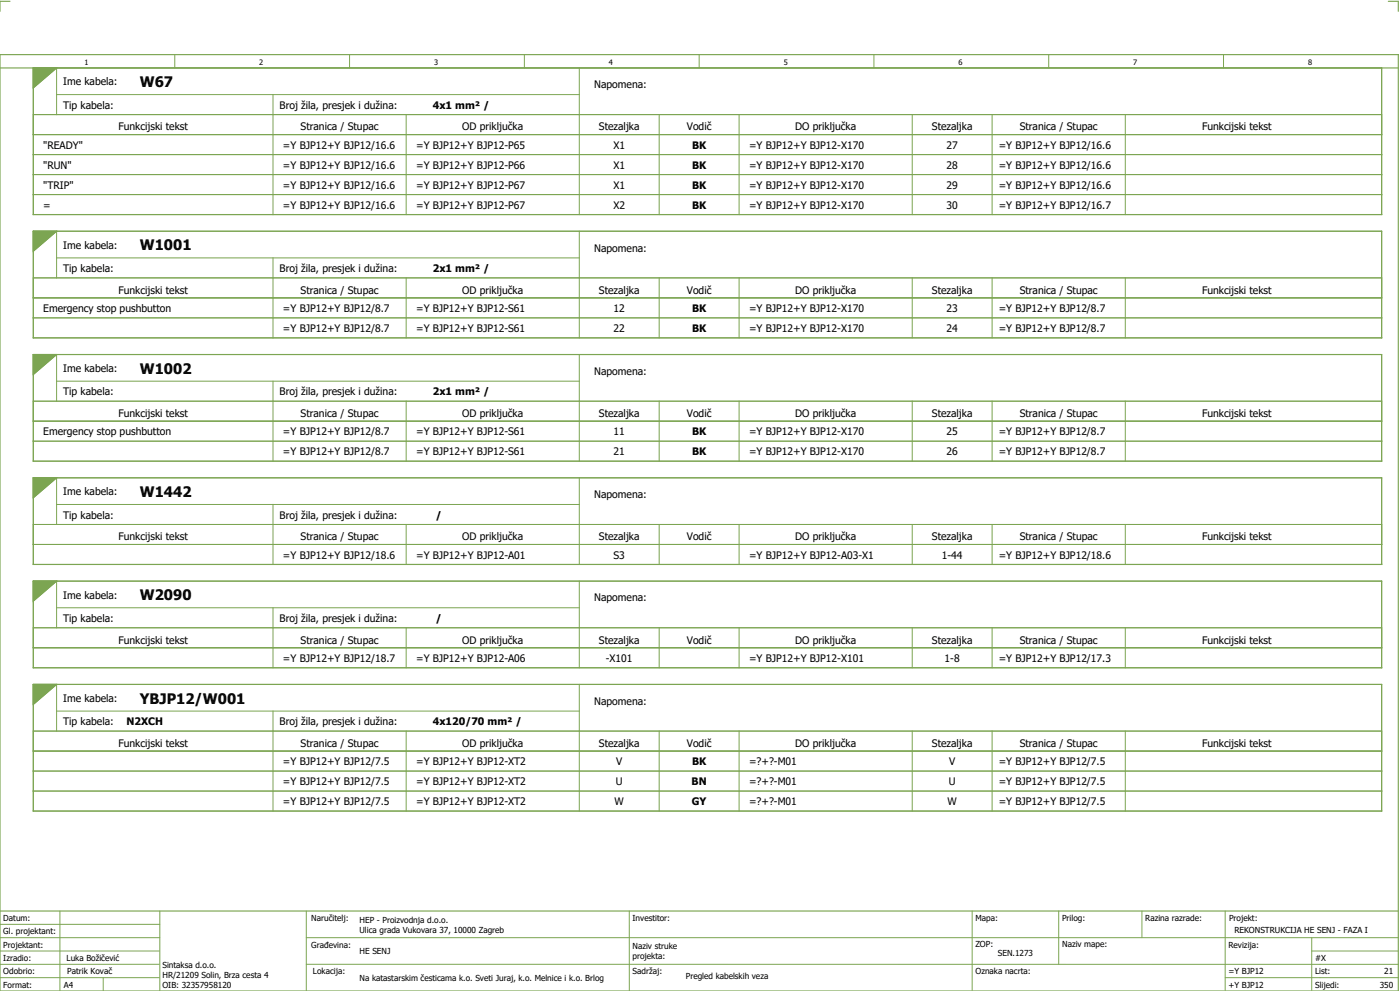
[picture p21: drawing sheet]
<svg xmlns="http://www.w3.org/2000/svg" width="421mm" height="297mm" viewBox="0 0 421 297" stroke-linecap="round" stroke-linejoin="round" font-family="sans-serif">
<defs><g id="words">
<g font-size="4.3">
<text x="42" y="26.1">W67</text>
<text x="42" y="75.1">W1001</text>
<text x="42" y="112.1">W1002</text>
<text x="42" y="149.1">W1442</text>
<text x="42" y="180.1">W2090</text>
<text x="42" y="211.1">YBJP12/W001</text>
</g>
<g font-size="3.1">
<text x="19" y="25.6">Ime kabela:</text>
<text x="178.5" y="26.5">Napomena:</text>
<text x="19" y="32.6">Tip kabela:</text>
<text x="84" y="32.6">Broj žila, presjek i dužina:</text>
<text x="130" y="32.6">4x1 mm² /</text>
<text x="35.6" y="39.1">Funkcijski tekst</text>
<text x="90.3" y="39.1">Stranica / Stupac</text>
<text x="138.9" y="39.1">OD priključka</text>
<text x="179.9" y="39.1">Stezaljka</text>
<text x="206.3" y="39.1">Vodič</text>
<text x="238.9" y="39.1">DO priključka</text>
<text x="279.9" y="39.1">Stezaljka</text>
<text x="306.3" y="39.1">Stranica / Stupac</text>
<text x="361.1" y="39.1">Funkcijski tekst</text>
<text x="13" y="44.6">&quot;READY&quot;</text>
<text x="85" y="44.6">=Y BJP12+Y BJP12/16.6</text>
<text x="125" y="44.6">=Y BJP12+Y BJP12-P65</text>
<text x="184.3" y="44.6">X1</text>
<text x="207.9" y="44.6">BK</text>
<text x="225" y="44.6">=Y BJP12+Y BJP12-X170</text>
<text x="284.3" y="44.6">27</text>
<text x="300" y="44.6">=Y BJP12+Y BJP12/16.6</text>
<text x="13" y="50.6">&quot;RUN&quot;</text>
<text x="85" y="50.6">=Y BJP12+Y BJP12/16.6</text>
<text x="125" y="50.6">=Y BJP12+Y BJP12-P66</text>
<text x="184.3" y="50.6">X1</text>
<text x="207.9" y="50.6">BK</text>
<text x="225" y="50.6">=Y BJP12+Y BJP12-X170</text>
<text x="284.3" y="50.6">28</text>
<text x="300" y="50.6">=Y BJP12+Y BJP12/16.6</text>
<text x="13" y="56.6">&quot;TRIP&quot;</text>
<text x="85" y="56.6">=Y BJP12+Y BJP12/16.6</text>
<text x="125" y="56.6">=Y BJP12+Y BJP12-P67</text>
<text x="184.3" y="56.6">X1</text>
<text x="207.9" y="56.6">BK</text>
<text x="225" y="56.6">=Y BJP12+Y BJP12-X170</text>
<text x="284.3" y="56.6">29</text>
<text x="300" y="56.6">=Y BJP12+Y BJP12/16.6</text>
<text x="13" y="62.6">=</text>
<text x="85" y="62.6">=Y BJP12+Y BJP12/16.6</text>
<text x="125" y="62.6">=Y BJP12+Y BJP12-P67</text>
<text x="184.3" y="62.6">X2</text>
<text x="207.9" y="62.6">BK</text>
<text x="225" y="62.6">=Y BJP12+Y BJP12-X170</text>
<text x="284.3" y="62.6">30</text>
<text x="300" y="62.6">=Y BJP12+Y BJP12/16.7</text>
<text x="19" y="74.6">Ime kabela:</text>
<text x="178.5" y="75.5">Napomena:</text>
<text x="19" y="81.6">Tip kabela:</text>
<text x="84" y="81.6">Broj žila, presjek i dužina:</text>
<text x="130" y="81.6">2x1 mm² /</text>
<text x="35.6" y="88.1">Funkcijski tekst</text>
<text x="90.3" y="88.1">Stranica / Stupac</text>
<text x="138.9" y="88.1">OD priključka</text>
<text x="179.9" y="88.1">Stezaljka</text>
<text x="206.3" y="88.1">Vodič</text>
<text x="238.9" y="88.1">DO priključka</text>
<text x="279.9" y="88.1">Stezaljka</text>
<text x="306.3" y="88.1">Stranica / Stupac</text>
<text x="361.1" y="88.1">Funkcijski tekst</text>
<text x="13" y="93.6">Emergency stop pushbutton</text>
<text x="85" y="93.6">=Y BJP12+Y BJP12/8.7</text>
<text x="125" y="93.6">=Y BJP12+Y BJP12-S61</text>
<text x="184.3" y="93.6">12</text>
<text x="207.9" y="93.6">BK</text>
<text x="225" y="93.6">=Y BJP12+Y BJP12-X170</text>
<text x="284.3" y="93.6">23</text>
<text x="300" y="93.6">=Y BJP12+Y BJP12/8.7</text>
<text x="85" y="99.6">=Y BJP12+Y BJP12/8.7</text>
<text x="125" y="99.6">=Y BJP12+Y BJP12-S61</text>
<text x="184.3" y="99.6">22</text>
<text x="207.9" y="99.6">BK</text>
<text x="225" y="99.6">=Y BJP12+Y BJP12-X170</text>
<text x="284.3" y="99.6">24</text>
<text x="300" y="99.6">=Y BJP12+Y BJP12/8.7</text>
<text x="19" y="111.6">Ime kabela:</text>
<text x="178.5" y="112.5">Napomena:</text>
<text x="19" y="118.6">Tip kabela:</text>
<text x="84" y="118.6">Broj žila, presjek i dužina:</text>
<text x="130" y="118.6">2x1 mm² /</text>
<text x="35.6" y="125.1">Funkcijski tekst</text>
<text x="90.3" y="125.1">Stranica / Stupac</text>
<text x="138.9" y="125.1">OD priključka</text>
<text x="179.9" y="125.1">Stezaljka</text>
<text x="206.3" y="125.1">Vodič</text>
<text x="238.9" y="125.1">DO priključka</text>
<text x="279.9" y="125.1">Stezaljka</text>
<text x="306.3" y="125.1">Stranica / Stupac</text>
<text x="361.1" y="125.1">Funkcijski tekst</text>
<text x="13" y="130.6">Emergency stop pushbutton</text>
<text x="85" y="130.6">=Y BJP12+Y BJP12/8.7</text>
<text x="125" y="130.6">=Y BJP12+Y BJP12-S61</text>
<text x="184.3" y="130.6">11</text>
<text x="207.9" y="130.6">BK</text>
<text x="225" y="130.6">=Y BJP12+Y BJP12-X170</text>
<text x="284.3" y="130.6">25</text>
<text x="300" y="130.6">=Y BJP12+Y BJP12/8.7</text>
<text x="85" y="136.6">=Y BJP12+Y BJP12/8.7</text>
<text x="125" y="136.6">=Y BJP12+Y BJP12-S61</text>
<text x="184.3" y="136.6">21</text>
<text x="207.9" y="136.6">BK</text>
<text x="225" y="136.6">=Y BJP12+Y BJP12-X170</text>
<text x="284.3" y="136.6">26</text>
<text x="300" y="136.6">=Y BJP12+Y BJP12/8.7</text>
<text x="19" y="148.6">Ime kabela:</text>
<text x="178.5" y="149.5">Napomena:</text>
<text x="19" y="155.6">Tip kabela:</text>
<text x="84" y="155.6">Broj žila, presjek i dužina:</text>
<text x="130.9" y="155.6">/</text>
<text x="35.6" y="162.1">Funkcijski tekst</text>
<text x="85" y="167.6">=Y BJP12+Y BJP12/18.6</text>
<text x="90.3" y="162.1">Stranica / Stupac</text>
<text x="125" y="167.6">=Y BJP12+Y BJP12-A01</text>
<text x="138.9" y="162.1">OD priključka</text>
<text x="179.9" y="162.1">Stezaljka</text>
<text x="184.3" y="167.6">S3</text>
<text x="206.3" y="162.1">Vodič</text>
<text x="225" y="167.6">=Y BJP12+Y BJP12-A03-X1</text>
<text x="238.9" y="162.1">DO priključka</text>
<text x="279.9" y="162.1">Stezaljka</text>
<text x="282.9" y="167.6">1-44</text>
<text x="300" y="167.6">=Y BJP12+Y BJP12/18.6</text>
<text x="306.3" y="162.1">Stranica / Stupac</text>
<text x="361.1" y="162.1">Funkcijski tekst</text>
<text x="19" y="179.6">Ime kabela:</text>
<text x="178.5" y="180.5">Napomena:</text>
<text x="19" y="186.6">Tip kabela:</text>
<text x="84" y="186.6">Broj žila, presjek i dužina:</text>
<text x="130.9" y="186.6">/</text>
<text x="35.6" y="193.1">Funkcijski tekst</text>
<text x="90.3" y="193.1">Stranica / Stupac</text>
<text x="138.9" y="193.1">OD priključka</text>
<text x="179.9" y="193.1">Stezaljka</text>
<text x="206.3" y="193.1">Vodič</text>
<text x="238.9" y="193.1">DO priključka</text>
<text x="279.9" y="193.1">Stezaljka</text>
<text x="306.3" y="193.1">Stranica / Stupac</text>
<text x="361.1" y="193.1">Funkcijski tekst</text>
<text x="85" y="198.6">=Y BJP12+Y BJP12/18.7</text>
<text x="125" y="198.6">=Y BJP12+Y BJP12-A06</text>
<text x="182" y="198.6">-X101</text>
<text x="225" y="198.6">=Y BJP12+Y BJP12-X101</text>
<text x="283.7" y="198.6">1-8</text>
<text x="300" y="198.6">=Y BJP12+Y BJP12/17.3</text>
<text x="19" y="210.6">Ime kabela:</text>
<text x="178.5" y="211.5">Napomena:</text>
<text x="19" y="217.6">Tip kabela:</text>
<text x="38" y="217.6">N2XCH</text>
<text x="84" y="217.6">Broj žila, presjek i dužina:</text>
<text x="130" y="217.6">4x120/70 mm² /</text>
<text x="35.6" y="224.1">Funkcijski tekst</text>
<text x="90.3" y="224.1">Stranica / Stupac</text>
<text x="138.9" y="224.1">OD priključka</text>
<text x="179.9" y="224.1">Stezaljka</text>
<text x="206.3" y="224.1">Vodič</text>
<text x="238.9" y="224.1">DO priključka</text>
<text x="279.9" y="224.1">Stezaljka</text>
<text x="306.3" y="224.1">Stranica / Stupac</text>
<text x="361.1" y="224.1">Funkcijski tekst</text>
<text x="85" y="229.6">=Y BJP12+Y BJP12/7.5</text>
<text x="125" y="229.6">=Y BJP12+Y BJP12-XT2</text>
<text x="185.1" y="229.6">V</text>
<text x="207.9" y="229.6">BK</text>
<text x="225" y="229.6">=?+?-M01</text>
<text x="285.1" y="229.6">V</text>
<text x="300" y="229.6">=Y BJP12+Y BJP12/7.5</text>
<text x="85" y="235.6">=Y BJP12+Y BJP12/7.5</text>
<text x="125" y="235.6">=Y BJP12+Y BJP12-XT2</text>
<text x="185" y="235.6">U</text>
<text x="207.7" y="235.6">BN</text>
<text x="225" y="235.6">=?+?-M01</text>
<text x="285" y="235.6">U</text>
<text x="300" y="235.6">=Y BJP12+Y BJP12/7.5</text>
<text x="85" y="241.6">=Y BJP12+Y BJP12/7.5</text>
<text x="125" y="241.6">=Y BJP12+Y BJP12-XT2</text>
<text x="184.6" y="241.6">W</text>
<text x="207.8" y="241.6">GY</text>
<text x="225" y="241.6">=?+?-M01</text>
<text x="284.6" y="241.6">W</text>
<text x="300" y="241.6">=Y BJP12+Y BJP12/7.5</text>
</g>
<g font-size="2.5">
<text x="1" y="276.4">Datum:</text>
<text x="1" y="280.4">Gl. projektant:</text>
<text x="93.5" y="276.4">Naručitelj:</text>
<text x="108" y="276.9">HEP - Proizvodnja d.o.o.</text>
<text x="108" y="279.9">Ulica grada Vukovara 37, 10000 Zagreb</text>
<text x="190" y="276.4">Investitor:</text>
<text x="293" y="276.4">Mapa:</text>
<text x="319" y="276.4">Prilog:</text>
<text x="344" y="276.4">Razina razrade:</text>
<text x="369.2" y="276.3">Projekt:</text>
<text x="370.8" y="279.9">REKONSTRUKCIJA HE SENJ - FAZA I</text>
<text x="1" y="284.4">Projektant:</text>
<text x="93.5" y="284.4">Građevina:</text>
<text x="108" y="286.4">HE SENJ</text>
<text x="190" y="284.9">Naziv struke</text>
<text x="190" y="287.9">projekta:</text>
<text x="293" y="284.3">ZOP:</text>
<text x="299.7" y="286.9">SEN.1273</text>
<text x="319" y="284.3">Naziv mape:</text>
<text x="369" y="284.4">Revizija:</text>
<text x="1" y="288.4">Izradio:</text>
<text x="1" y="292.4">Odobrio:</text>
<text x="20" y="288.4">Luka Božičević</text>
<text x="20.2" y="292.3">Patrik Kovač</text>
<text x="48.8" y="290.4">Sintaksa d.o.o.</text>
<text x="48.8" y="293.4">HR/21209 Solin, Brza cesta 4</text>
<text x="94" y="292.4">Lokacija:</text>
<text x="190" y="292.4">Sadržaj:</text>
<text x="206" y="293.9">Pregled kabelskih veza</text>
<text x="293" y="292.4">Oznaka nacrta:</text>
<text x="369" y="292.4">=Y BJP12</text>
<text x="395" y="292.4">List:</text>
<text x="395" y="288.4">#X</text>
<text x="415.8" y="292.4">21</text>
<text x="1" y="296.4">Format:</text>
<text x="19.2" y="296.4">A4</text>
<text x="48.8" y="296.4">OIB: 32357958120</text>
<text x="108" y="294.4">Na katastarskim česticama k.o. Sveti Juraj, k.o. Melnice i k.o. Brlog</text>
<text x="369" y="296.4">+Y BJP12</text>
<text x="395" y="296.4">Slijedi:</text>
<text x="414.4" y="296.4">350</text>
</g>
<g font-size="2.2">
<text x="25.4" y="19.4">1</text>
<text x="77.9" y="19.4">2</text>
<text x="130.4" y="19.4">3</text>
<text x="182.9" y="19.4">4</text>
<text x="235.4" y="19.4">5</text>
<text x="287.9" y="19.4">6</text>
<text x="340.4" y="19.4">7</text>
<text x="392.9" y="19.4">8</text>
</g>
</g></defs>
<g fill="none" stroke="#7ca552" stroke-width=".35">
<path d="M0 16.4h420v281h-420zM3 .4h-3v3M417 .4h3v3M0 20.4h420M10 20.4v44h405v-44M17 20.4l-7 6M10 69.4h405v32h-405zM17 69.4l-7 6M10 106.4h405v32h-405zM17 106.4l-7 6M10 143.4h405v26h-405zM17 143.4l-7 6"/>
<path d="M10 174.4h405v26h-405zM17 174.4l-7 6M10 205.4h405v38h-405zM17 205.4l-7 6M0 273.4h420"/>
</g>
<g fill="none" stroke="#7ca552" stroke-width=".3">
<path d="M52.5 16.4v4M105 16.4v4M157.5 16.4v4M210 16.4v4M262.5 16.4v4M315 16.4v4M367.5 16.4v4M10 34.4h405M10 20.4h405v44h-405zM17 28.4h157M17 20.4v14M82 28.4v12"/>
<path d="M122 34.4v6M174 20.4v20M198 34.4v6M222 34.4v6M274 34.4v6M298 34.4v6M338 34.4v6M10 40.4h405M10 46.4h405M10 52.4h405M10 58.4h405M82 40.5v5.9"/>
<path d="M82 46.5v5.9M82 52.5v5.9M82 58.5v5.9M122 40.5v5.9M122 46.5v5.9M122 52.5v5.9M122 58.5v5.9M174 40.5v5.9M174 46.5v5.9M174 52.5v5.9M174 58.5v5.9M198 40.5v5.9"/>
<path d="M198 46.5v5.9M198 52.5v5.9M198 58.5v5.9M222 40.5v5.9M222 46.5v5.9M222 52.5v5.9M222 58.5v5.9M274 40.5v5.9M274 46.5v5.9M274 52.5v5.9M274 58.5v5.9M298 40.5v5.9"/>
<path d="M298 46.5v5.9M298 52.5v5.9M298 58.5v5.9M338 40.5v5.9M338 46.5v5.9M338 52.5v5.9M338 58.5v5.9M10 69.4h405v32h-405zM17 69.4v14M17 77.4h157M82 77.4v12M174 69.4v20"/>
<path d="M10 83.4h405M10 89.4h405M10 95.4h405M82 89.5v5.9M82 95.5v5.9M122 83.4v6M122 89.5v5.9M122 95.5v5.9M174 89.5v5.9M174 95.5v5.9M198 83.4v6M198 89.5v5.9"/>
<path d="M198 95.5v5.9M222 83.4v6M222 89.5v5.9M222 95.5v5.9M274 83.4v6M274 89.5v5.9M274 95.5v5.9M298 83.4v6M298 89.5v5.9M298 95.5v5.9M338 83.4v6M338 89.5v5.9"/>
<path d="M338 95.5v5.9M10 106.4h405v32h-405zM17 106.4v14M17 114.4h157M82 114.4v12M174 106.4v20M10 120.4h405M10 126.4h405M10 132.4h405M82 126.5v5.9M82 132.5v5.9M122 120.4v6"/>
<path d="M122 126.5v5.9M122 132.5v5.9M174 126.5v5.9M174 132.5v5.9M198 120.4v6M198 126.5v5.9M198 132.5v5.9M222 120.4v6M222 126.5v5.9M222 132.5v5.9M274 120.4v6M274 126.5v5.9"/>
<path d="M274 132.5v5.9M298 120.4v6M298 126.5v5.9M298 132.5v5.9M338 120.4v6M338 126.5v5.9M338 132.5v5.9M10 143.4h405v26h-405zM10 157.4h405M17 143.4v14M17 151.4h157M82 151.4v12"/>
<path d="M122 157.4v6M174 143.4v20M198 157.4v6M222 157.4v6M274 157.4v6M298 157.4v6M338 157.4v6M10 174.4h405v26h-405zM10 163.4h405M17 174.4v14M82 163.5v5.9M122 163.5v5.9"/>
<path d="M174 163.5v5.9M174 174.4v20M198 163.5v5.9M222 163.5v5.9M274 163.5v5.9M298 163.5v5.9M338 163.5v5.9M10 188.4h405M10 194.4h405M17 182.4h157M82 182.4v12M82 194.5v5.9"/>
<path d="M122 188.4v6M122 194.5v5.9M174 194.5v5.9M198 188.4v6M198 194.5v5.9M222 188.4v6M222 194.5v5.9M274 188.4v6M274 194.5v5.9M298 188.4v6M298 194.5v5.9M338 188.4v6"/>
<path d="M338 194.5v5.9M10 205.4h405v38h-405zM10 219.4h405M17 205.4v14M17 213.4h157M82 213.4v12M122 219.4v6M174 205.4v20M198 219.4v6M222 219.4v6M274 219.4v6M298 219.4v6"/>
<path d="M338 219.4v6M10 225.4h405M10 231.4h405M10 237.4h405M82 225.5v5.9M82 231.5v5.9M82 237.5v5.9M122 225.5v5.9M122 231.5v5.9M122 237.5v5.9M174 225.5v5.9M174 231.5v5.9"/>
<path d="M174 237.5v5.9M198 225.5v5.9M198 231.5v5.9M198 237.5v5.9M222 225.5v5.9M222 231.5v5.9M222 237.5v5.9M274 225.5v5.9M274 231.5v5.9M274 237.5v5.9M298 225.5v5.9M298 231.5v5.9"/>
<path d="M298 237.5v5.9M338 225.5v5.9M338 231.5v5.9M338 237.5v5.9M0 277.4h48M18 273.4v24M48 273.4v24M92 273.4v24M189 273.4v24M292 273.4v23.8M318 273.4v16M343 273.4v8"/>
<path d="M368 273.4v23.8M0 281.4h48M0 285.4h47.8M0 293.4h47.8M31 293.4v4M47.8 289.4h-47.8M92 281.4h328M92 289.4h328M368 293.4h52M394 285.4h26M394 281.4v15.8"/>
</g>
<g fill="#7ca552" stroke="#7ca552" stroke-width=".3">
<path d="M10 20.4h7l-7 6z"/>
<path d="M10 69.4h7l-7 6z"/>
<path d="M10 106.4h7l-7 6z"/>
<path d="M10 143.4h7l-7 6z"/>
<path d="M10 174.4h7l-7 6z"/>
<path d="M10 205.4h7l-7 6z"/>
</g>
<use href="#words"/>
</svg>
